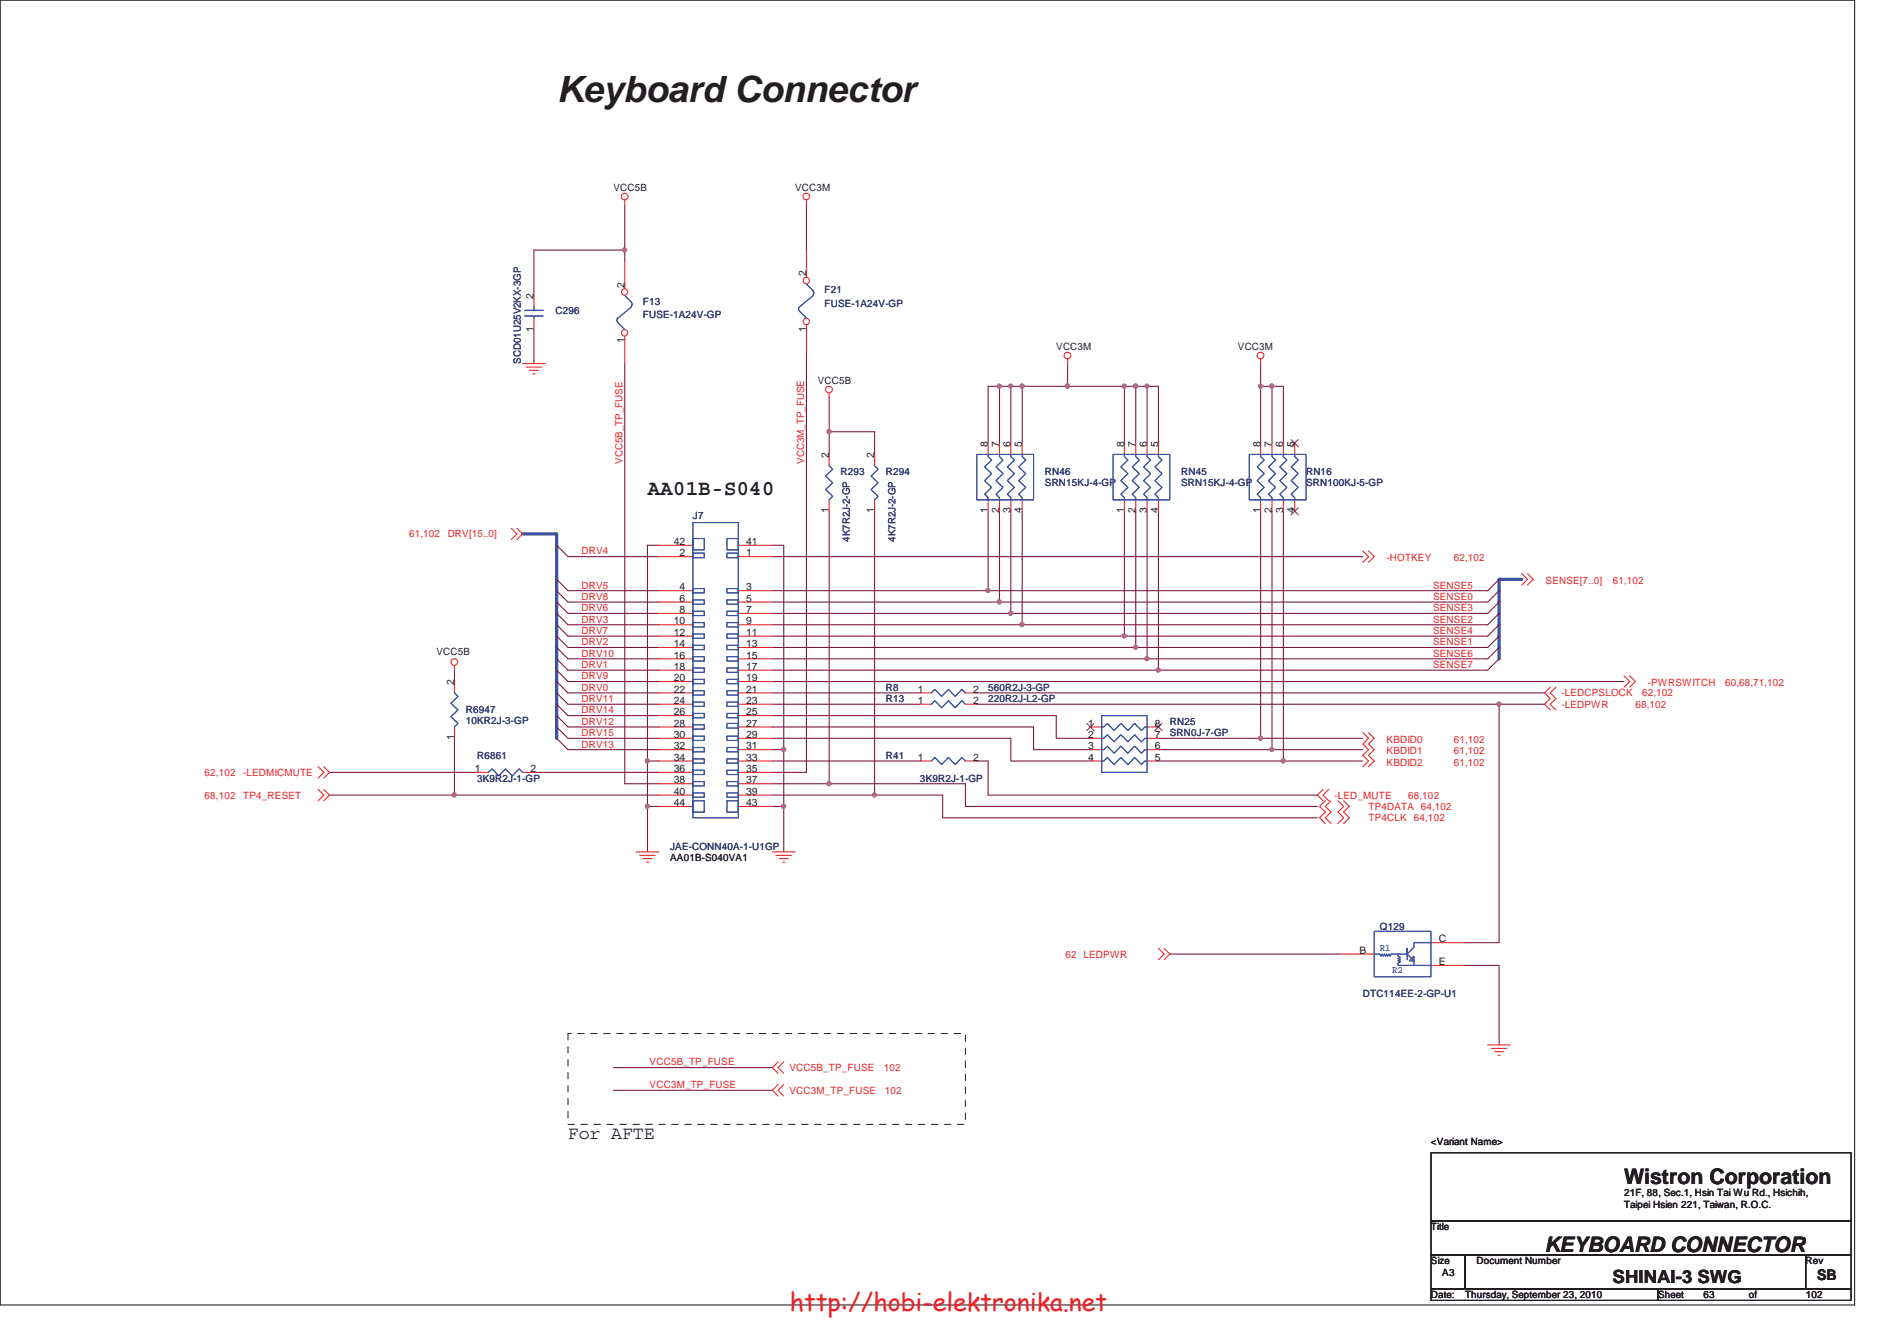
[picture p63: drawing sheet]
<svg xmlns="http://www.w3.org/2000/svg" width="297mm" height="210mm" viewBox="0 0 297 210" stroke-linecap="round" stroke-linejoin="round" font-family="sans-serif">
<defs><g id="words">
<text font-size="5.7" fill="#231f20" x="87.2" y="15.9">Keyboard Connector</text>
<text font-size="3.9" fill="#ed2024" x="123.7" y="205.2">http://hobi-elektronika.net</text>
<g font-size="3.3" fill="#231f20">
<text x="101.4" y="77.5">AA01B-S040</text>
<text x="254.3" y="185.4">Wistron Corporation</text>
<text x="241.8" y="196">KEYBOARD CONNECTOR</text>
</g>
<g font-size="2.8" fill="#231f20">
<text x="88.9" y="178.3">For AFTE</text>
<text x="252.5" y="200.9">SHINAI-3 SWG</text>
</g>
<text font-size="2.3" fill="#231f20" x="284.5" y="200.4">SB</text>
<g font-size="1.6" fill="#231f20">
<text x="96.1" y="29.9">VCC5B</text>
<text x="124.5" y="29.9">VCC3M</text>
<text x="83.6" y="46.8" transform="rotate(-90 83.6 46.8)">2</text>
<text x="97.8" y="45" transform="rotate(-90 97.8 45)">2</text>
<text x="126.2" y="43.3" transform="rotate(-90 126.2 43.3)">2</text>
<text x="83.6" y="51.9" transform="rotate(-90 83.6 51.9)">1</text>
<text x="97.8" y="53.7" transform="rotate(-90 97.8 53.7)">1</text>
<text x="126.2" y="51.9" transform="rotate(-90 126.2 51.9)">1</text>
<text x="165.4" y="54.8">VCC3M</text>
<text x="193.8" y="54.8">VCC3M</text>
<text x="128.1" y="60.2">VCC5B</text>
<text x="129.8" y="71.7" transform="rotate(-90 129.8 71.7)">2</text>
<text x="136.9" y="71.7" transform="rotate(-90 136.9 71.7)">2</text>
<text x="154.7" y="69.9" transform="rotate(-90 154.7 69.9)">8</text>
<text x="156.5" y="69.9" transform="rotate(-90 156.5 69.9)">7</text>
<text x="158.2" y="69.9" transform="rotate(-90 158.2 69.9)">6</text>
<text x="160" y="69.9" transform="rotate(-90 160 69.9)">5</text>
<text x="176" y="69.9" transform="rotate(-90 176 69.9)">8</text>
<text x="177.8" y="69.9" transform="rotate(-90 177.8 69.9)">7</text>
<text x="179.6" y="69.9" transform="rotate(-90 179.6 69.9)">6</text>
<text x="181.4" y="69.9" transform="rotate(-90 181.4 69.9)">5</text>
<text x="197.4" y="69.9" transform="rotate(-90 197.4 69.9)">8</text>
<text x="199.1" y="69.9" transform="rotate(-90 199.1 69.9)">7</text>
<text x="200.9" y="69.9" transform="rotate(-90 200.9 69.9)">6</text>
<text x="202.7" y="69.9" transform="rotate(-90 202.7 69.9)">5</text>
<text x="129.8" y="80.4" transform="rotate(-90 129.8 80.4)">1</text>
<text x="136.9" y="80.4" transform="rotate(-90 136.9 80.4)">1</text>
<text x="154.7" y="80.4" transform="rotate(-90 154.7 80.4)">1</text>
<text x="156.5" y="80.4" transform="rotate(-90 156.5 80.4)">2</text>
<text x="158.2" y="80.4" transform="rotate(-90 158.2 80.4)">3</text>
<text x="160" y="80.4" transform="rotate(-90 160 80.4)">4</text>
<text x="176" y="80.4" transform="rotate(-90 176 80.4)">1</text>
<text x="177.8" y="80.4" transform="rotate(-90 177.8 80.4)">2</text>
<text x="179.6" y="80.4" transform="rotate(-90 179.6 80.4)">3</text>
<text x="181.4" y="80.4" transform="rotate(-90 181.4 80.4)">4</text>
<text x="197.4" y="80.4" transform="rotate(-90 197.4 80.4)">1</text>
<text x="199.1" y="80.4" transform="rotate(-90 199.1 80.4)">2</text>
<text x="200.9" y="80.4" transform="rotate(-90 200.9 80.4)">3</text>
<text x="202.7" y="80.4" transform="rotate(-90 202.7 80.4)">4</text>
<text x="105.5" y="85.3">42</text>
<text x="106.4" y="87.1">2</text>
<text x="116.8" y="87.1">1</text>
<text x="116.8" y="85.3">41</text>
<text x="106.4" y="92.5">4</text>
<text x="106.4" y="94.2">6</text>
<text x="116.8" y="92.5">3</text>
<text x="116.8" y="94.2">5</text>
<text x="105.5" y="97.8">10</text>
<text x="105.5" y="99.6">12</text>
<text x="105.5" y="101.3">14</text>
<text x="106.4" y="96">8</text>
<text x="116.8" y="96">7</text>
<text x="116.8" y="97.8">9</text>
<text x="116.8" y="99.6">11</text>
<text x="116.8" y="101.3">13</text>
<text x="68.3" y="102.5">VCC5B</text>
<text x="71.1" y="107.3" transform="rotate(-90 71.1 107.3)">2</text>
<text x="105.5" y="103.1">16</text>
<text x="105.5" y="104.9">18</text>
<text x="105.5" y="106.7">20</text>
<text x="116.8" y="103.1">15</text>
<text x="116.8" y="104.9">17</text>
<text x="116.8" y="106.7">19</text>
<text x="105.5" y="108.5">22</text>
<text x="105.5" y="110.2">24</text>
<text x="105.5" y="112">26</text>
<text x="105.5" y="113.8">28</text>
<text x="116.8" y="108.5">21</text>
<text x="116.8" y="110.2">23</text>
<text x="116.8" y="112">25</text>
<text x="116.8" y="113.8">27</text>
<text x="143.7" y="108.5">1</text>
<text x="143.7" y="110.2">1</text>
<text x="152.4" y="108.5">2</text>
<text x="152.4" y="110.2">2</text>
<text x="170.4" y="113.8">1</text>
<text x="180.8" y="113.8">8</text>
<text x="71.1" y="115.9" transform="rotate(-90 71.1 115.9)">1</text>
<text x="105.5" y="115.6">30</text>
<text x="105.5" y="117.3">32</text>
<text x="105.5" y="119.1">34</text>
<text x="116.8" y="115.6">29</text>
<text x="116.8" y="117.3">31</text>
<text x="116.8" y="119.1">33</text>
<text x="143.7" y="119.1">1</text>
<text x="152.4" y="119.1">2</text>
<text x="170.4" y="115.6">2</text>
<text x="170.4" y="117.3">3</text>
<text x="170.4" y="119.1">4</text>
<text x="180.8" y="119.1">5</text>
<text x="180.8" y="117.3">6</text>
<text x="180.8" y="115.6">7</text>
<text x="74.4" y="120.9">1</text>
<text x="83.1" y="120.9">2</text>
<text x="105.5" y="120.9">36</text>
<text x="105.5" y="122.7">38</text>
<text x="105.5" y="124.5">40</text>
<text x="116.8" y="120.9">35</text>
<text x="116.8" y="122.7">37</text>
<text x="116.8" y="124.5">39</text>
<text x="105.5" y="126.2">44</text>
<text x="116.8" y="126.2">43</text>
<text x="104.9" y="134.8">AA01B-S040VA1</text>
<text x="212.9" y="149.3">B</text>
<text x="225.3" y="147.6">C</text>
<text x="225.3" y="151.1">E</text>
<text x="224.1" y="179.3">&lt;Variant Name&gt;</text>
<text x="254.3" y="187.3">21F, 88, Sec.1, Hsin Tai Wu Rd., Hsichih,</text>
<text x="254.3" y="189.1">Taipei Hsien 221, Taiwan, R.O.C.</text>
<text x="224.1" y="192.6">Title</text>
<text x="224.1" y="197.9">Size</text>
<text x="231.2" y="197.9">Document Number</text>
<text x="282.7" y="197.9">Rev</text>
<text x="224.1" y="203.3">Date:</text>
<text x="225.8" y="199.7">A3</text>
<text x="229.4" y="203.3">Thursday, September 23, 2010</text>
<text x="259.6" y="203.3">Sheet</text>
<text x="266.7" y="203.3">63</text>
<text x="273.9" y="203.3">of</text>
<text x="282.7" y="203.3">102</text>
</g>
<g font-size="1.6" fill="#2d2d72">
<text x="100.7" y="47.7">F13</text>
<text x="129.1" y="45.9">F21</text>
<text x="87" y="49.1">C296</text>
<text x="100.7" y="49.8">FUSE-1A24V-GP</text>
<text x="129.1" y="48">FUSE-1A24V-GP</text>
<text x="81.5" y="56.9" transform="rotate(-90 81.5 56.9)">SCD01U25V2KX-3GP</text>
<text x="131.6" y="74.4">R293</text>
<text x="138.7" y="74.4">R294</text>
<text x="163.6" y="74.4">RN46</text>
<text x="163.6" y="76.2">SRN15KJ-4-GP</text>
<text x="185" y="74.4">RN45</text>
<text x="185" y="76.2">SRN15KJ-4-GP</text>
<text x="204.5" y="74.4">RN16</text>
<text x="204.5" y="76.2">SRN100KJ-5-GP</text>
<text x="108.5" y="81.3">J7</text>
<text x="133.1" y="84.8" transform="rotate(-90 133.1 84.8)">4K7R2J-2-GP</text>
<text x="140.2" y="84.8" transform="rotate(-90 140.2 84.8)">4K7R2J-2-GP</text>
<text x="72.9" y="111.7">R6947</text>
<text x="72.9" y="113.3">10KR2J-3-GP</text>
<text x="138.7" y="108.2">R8</text>
<text x="138.7" y="109.9">R13</text>
<text x="154.7" y="108.2">560R2J-3-GP</text>
<text x="154.7" y="109.9">220R2J-L2-GP</text>
<text x="183.2" y="113.5">RN25</text>
<text x="74.7" y="118.8">R6861</text>
<text x="138.7" y="118.8">R41</text>
<text x="183.2" y="115.3">SRN0J-7-GP</text>
<text x="74.7" y="122.4">3K9R2J-1-GP</text>
<text x="144.1" y="122.4">3K9R2J-1-GP</text>
<text x="104.9" y="133.1">JAE-CONN40A-1-U1GP</text>
<text x="216.1" y="145.7">Q129</text>
<text x="213.4" y="156.2">DTC114EE-2-GP-U1</text>
</g>
<g font-size="1.6" fill="#ec2426">
<text x="97.5" y="72.6" transform="rotate(-90 97.5 72.6)">VCC5B_TP_FUSE</text>
<text x="125.9" y="72.6" transform="rotate(-90 125.9 72.6)">VCC3M_TP_FUSE</text>
<text x="64" y="84.2">61,102</text>
<text x="70.1" y="84.2">DRV[15..0]</text>
<text x="91.1" y="86.8">DRV4</text>
<text x="217.1" y="87.9">-HOTKEY</text>
<text x="227.6" y="87.9">62,102</text>
<text x="91.1" y="95.7">DRV6</text>
<text x="91.1" y="92.2">DRV5</text>
<text x="91.1" y="93.9">DRV8</text>
<text x="224.4" y="93.9">SENSE0</text>
<text x="224.4" y="92.2">SENSE5</text>
<text x="224.4" y="95.7">SENSE3</text>
<text x="242" y="91.4">SENSE[7..0]</text>
<text x="252.5" y="91.4">61,102</text>
<text x="91.1" y="97.5">DRV3</text>
<text x="91.1" y="101">DRV2</text>
<text x="91.1" y="99.3">DRV7</text>
<text x="224.4" y="99.3">SENSE4</text>
<text x="224.4" y="101">SENSE1</text>
<text x="224.4" y="97.5">SENSE2</text>
<text x="91.1" y="104.6">DRV1</text>
<text x="91.1" y="102.8">DRV10</text>
<text x="91.1" y="106.4">DRV9</text>
<text x="224.4" y="102.8">SENSE6</text>
<text x="224.4" y="104.6">SENSE7</text>
<text x="258" y="107.4">-PWRSWITCH</text>
<text x="270.1" y="107.4">60,68,71,102</text>
<text x="91.1" y="108.2">DRV0</text>
<text x="91.1" y="113.5">DRV12</text>
<text x="91.1" y="109.9">DRV11</text>
<text x="91.1" y="111.7">DRV14</text>
<text x="244.5" y="109">-LEDCPSLOCK</text>
<text x="244.5" y="110.8">-LEDPWR</text>
<text x="256.1" y="110.8">68,102</text>
<text x="257.1" y="109">62,102</text>
<text x="91.1" y="115.3">DRV15</text>
<text x="91.1" y="117">DRV13</text>
<text x="217.1" y="116.3">KBDID0</text>
<text x="217.1" y="118.1">KBDID1</text>
<text x="217.1" y="119.9">KBDID2</text>
<text x="227.6" y="116.3">61,102</text>
<text x="227.6" y="118.1">61,102</text>
<text x="227.6" y="119.9">61,102</text>
<text x="32" y="125">68,102</text>
<text x="32" y="121.5">62,102</text>
<text x="38.1" y="125">TP4_RESET</text>
<text x="38.1" y="121.5">-LEDMICMUTE</text>
<text x="209" y="125">-LED_MUTE</text>
<text x="220.5" y="125">68,102</text>
<text x="214.3" y="128.6">TP4CLK</text>
<text x="214.3" y="126.8">TP4DATA 64,102</text>
<text x="221.4" y="128.6">64,102</text>
<text x="166.8" y="149.9">62 LEDPWR</text>
<text x="101.7" y="166.8">VCC5B_TP_FUSE</text>
<text x="123.6" y="167.7">VCC5B_TP_FUSE</text>
<text x="138.4" y="167.7">102</text>
<text x="101.7" y="170.4">VCC3M_TP_FUSE</text>
<text x="123.6" y="171.3">VCC3M_TP_FUSE</text>
<text x="138.6" y="171.3">102</text>
</g>
<g font-size="1.6" fill="#3a53a4">
<text x="216.1" y="148.8">R1</text>
<text x="218" y="152.4">R2</text>
</g>
</g></defs>
<path d="M0 0h290.4v204.3h-290.4z" fill="none" stroke="#231f20" stroke-width=".17"/>
<path d="M126.3 32v7.2M129.8 62.3v5.3M120.9 110.3h23.2M120.9 106.7h133.4M152.9 108.5h88.9M197.4 115.6h16M199.2 117.4h14.2M234.7 110.3h7.1M120.9 120.9h5.4" fill="none" stroke="#7f1542" stroke-width=".17"/>
<circle cx="234.7" cy="110.2" r=".32" fill="#b8529f"/>
<circle cx="234.7" cy="110.2" r=".32" fill="none" stroke="#b8529f" stroke-width=".17"/>
<path d="M160.1 60.5h7.1" fill="none" stroke="#7f1542" stroke-width=".17"/>
<circle cx="160" cy="60.5" r=".32" fill="#b8529f"/>
<circle cx="160" cy="60.5" r=".32" fill="none" stroke="#b8529f" stroke-width=".17"/>
<path d="M154.7 60.5h1.8M158.3 60.5h1.8" fill="none" stroke="#7f1542" stroke-width=".17"/>
<circle cx="160" cy="60.5" r=".32" fill="#b8529f"/>
<circle cx="160" cy="60.5" r=".32" fill="none" stroke="#b8529f" stroke-width=".17"/>
<path d="M122.7 117.4v8.9" fill="none" stroke="#7f1542" stroke-width=".17"/>
<circle cx="122.7" cy="117.4" r=".32" fill="#b8529f"/>
<circle cx="122.7" cy="117.4" r=".32" fill="none" stroke="#b8529f" stroke-width=".17"/>
<path d="M97.8 32v7.2M177.8 60.5h1.8M101.4 85.4v33.8" fill="none" stroke="#7f1542" stroke-width=".17"/>
<circle cx="177.8" cy="60.5" r=".32" fill="#b8529f"/>
<circle cx="177.8" cy="60.5" r=".32" fill="none" stroke="#b8529f" stroke-width=".17"/>
<path d="M201 119.2h12.4" fill="none" stroke="#7f1542" stroke-width=".17"/>
<circle cx="200.9" cy="119.1" r=".32" fill="#b8529f"/>
<circle cx="200.9" cy="119.1" r=".32" fill="none" stroke="#b8529f" stroke-width=".17"/>
<path d="M129.8 67.6v3.6" fill="none" stroke="#7f1542" stroke-width=".17"/>
<circle cx="129.8" cy="67.6" r=".32" fill="#b8529f"/>
<circle cx="129.8" cy="67.6" r=".32" fill="none" stroke="#b8529f" stroke-width=".17"/>
<path d="M176.1 99.6h56.9" fill="none" stroke="#7f1542" stroke-width=".17"/>
<circle cx="176" cy="99.6" r=".32" fill="#b8529f"/>
<circle cx="176" cy="99.6" r=".32" fill="none" stroke="#b8529f" stroke-width=".17"/>
<path d="M129.8 67.6h7.1v3.6M120.9 85.4h1.8M201 80v39.2M101.4 126.3v7.1" fill="none" stroke="#7f1542" stroke-width=".17"/>
<circle cx="101.4" cy="126.3" r=".32" fill="#b8529f"/>
<circle cx="101.4" cy="126.3" r=".32" fill="none" stroke="#b8529f" stroke-width=".17"/>
<path d="M103.2 119.2h-1.8v7.1" fill="none" stroke="#7f1542" stroke-width=".17"/>
<circle cx="101.4" cy="119.1" r=".32" fill="#b8529f"/>
<circle cx="101.4" cy="119.1" r=".32" fill="none" stroke="#b8529f" stroke-width=".17"/>
<path d="M97.8 39.2h-14.2v7.1M88.9 87.2h14.3M88.9 96.1h14.3M88.9 92.5h14.3M88.9 99.6h14.3M88.9 97.8h14.3M101.4 85.4h1.8M120.9 87.2h92.5M88.9 104.9h14.3M88.9 108.5h14.3M88.9 101.4h14.3M181.4 119.2h19.6" fill="none" stroke="#7f1542" stroke-width=".17"/>
<circle cx="97.8" cy="39.1" r=".32" fill="#b8529f"/>
<circle cx="97.8" cy="39.1" r=".32" fill="none" stroke="#b8529f" stroke-width=".17"/>
<g fill="none" stroke="#7f1542" stroke-width=".17">
<path d="M88.9 94.3h14.3M122.7 85.4v32h-1.8M88.9 103.2h14.3M88.9 106.7h14.3M88.9 113.8h14.3M88.9 110.3h14.3M88.9 112.1h14.3M88.9 115.6h14.3M88.9 117.4h14.3M120.9 113.8h40.9M120.9 112.1h44.5M120.9 115.6h37.4"/>
<path d="M122.7 126.3v7.1M147.6 128.1h58.7M151.2 126.3h55.1"/>
</g>
<path d="M81.8 83.6h5.4M234.7 90.7h3.6" fill="none" stroke="#3a53a4" stroke-width=".51"/>
<circle cx="122.7" cy="126.3" r=".32" fill="#b8529f"/>
<circle cx="122.7" cy="126.3" r=".32" fill="none" stroke="#b8529f" stroke-width=".17"/>
<path d="M167.2 56.9v3.6M154.7 60.5v8.9M101.4 126.3h1.8M120.9 126.3h1.8" fill="none" stroke="#7f1542" stroke-width=".17"/>
<circle cx="167.1" cy="60.5" r=".32" fill="#b8529f"/>
<circle cx="167.1" cy="60.5" r=".32" fill="none" stroke="#b8529f" stroke-width=".17"/>
<path d="M156.5 60.5v8.9M160.1 60.5v8.9" fill="none" stroke="#7f1542" stroke-width=".17"/>
<circle cx="156.5" cy="60.5" r=".32" fill="#b8529f"/>
<circle cx="156.5" cy="60.5" r=".32" fill="none" stroke="#b8529f" stroke-width=".17"/>
<path d="M158.3 60.5v8.9M167.2 60.5h8.9v8.9" fill="none" stroke="#7f1542" stroke-width=".17"/>
<circle cx="167.1" cy="60.5" r=".32" fill="#b8529f"/>
<circle cx="167.1" cy="60.5" r=".32" fill="none" stroke="#b8529f" stroke-width=".17"/>
<path d="M176.1 60.5h1.7" fill="none" stroke="#7f1542" stroke-width=".17"/>
<circle cx="177.8" cy="60.5" r=".32" fill="#b8529f"/>
<circle cx="177.8" cy="60.5" r=".32" fill="none" stroke="#b8529f" stroke-width=".17"/>
<circle cx="176" cy="60.5" r=".32" fill="#b8529f"/>
<circle cx="176" cy="60.5" r=".32" fill="none" stroke="#b8529f" stroke-width=".17"/>
<path d="M179.6 69.4v-8.9h1.8v8.9" fill="none" stroke="#7f1542" stroke-width=".17"/>
<circle cx="179.6" cy="60.5" r=".32" fill="#b8529f"/>
<circle cx="179.6" cy="60.5" r=".32" fill="none" stroke="#b8529f" stroke-width=".17"/>
<path d="M199.2 60.5h1.8v8.9" fill="none" stroke="#7f1542" stroke-width=".17"/>
<circle cx="199.2" cy="60.5" r=".32" fill="#b8529f"/>
<circle cx="199.2" cy="60.5" r=".32" fill="none" stroke="#b8529f" stroke-width=".17"/>
<path d="M83.6 51.6v5.3M197.4 56.9v12.5M177.8 60.5v8.9M71.2 124.5h32M97.8 122.7h5.4" fill="none" stroke="#7f1542" stroke-width=".17"/>
<circle cx="71.1" cy="124.5" r=".32" fill="#b8529f"/>
<circle cx="71.1" cy="124.5" r=".32" fill="none" stroke="#b8529f" stroke-width=".17"/>
<path d="M97.8 39.2v1.7M197.4 60.5h1.8v8.9M71.2 104.9v1.8M71.2 115.6v8.9h-19.6" fill="none" stroke="#7f1542" stroke-width=".17"/>
<circle cx="199.2" cy="60.5" r=".32" fill="#b8529f"/>
<circle cx="199.2" cy="60.5" r=".32" fill="none" stroke="#b8529f" stroke-width=".17"/>
<circle cx="197.4" cy="60.5" r=".32" fill="#b8529f"/>
<circle cx="197.4" cy="60.5" r=".32" fill="none" stroke="#b8529f" stroke-width=".17"/>
<path d="M156.5 94.3h76.5" fill="none" stroke="#7f1542" stroke-width=".17"/>
<circle cx="156.5" cy="94.2" r=".32" fill="#b8529f"/>
<circle cx="156.5" cy="94.2" r=".32" fill="none" stroke="#b8529f" stroke-width=".17"/>
<path d="M154.7 92.5h78.3" fill="none" stroke="#7f1542" stroke-width=".17"/>
<circle cx="154.7" cy="92.5" r=".32" fill="#b8529f"/>
<circle cx="154.7" cy="92.5" r=".32" fill="none" stroke="#b8529f" stroke-width=".17"/>
<path d="M179.6 103.2h53.4" fill="none" stroke="#7f1542" stroke-width=".17"/>
<circle cx="179.6" cy="103.1" r=".32" fill="#b8529f"/>
<circle cx="179.6" cy="103.1" r=".32" fill="none" stroke="#b8529f" stroke-width=".17"/>
<path d="M177.8 101.4h55.2" fill="none" stroke="#7f1542" stroke-width=".17"/>
<circle cx="177.8" cy="101.4" r=".32" fill="#b8529f"/>
<circle cx="177.8" cy="101.4" r=".32" fill="none" stroke="#b8529f" stroke-width=".17"/>
<path d="M181.4 104.9h51.6" fill="none" stroke="#7f1542" stroke-width=".17"/>
<circle cx="181.4" cy="104.9" r=".32" fill="#b8529f"/>
<circle cx="181.4" cy="104.9" r=".32" fill="none" stroke="#b8529f" stroke-width=".17"/>
<path d="M160.1 97.8h72.9" fill="none" stroke="#7f1542" stroke-width=".17"/>
<circle cx="160" cy="97.8" r=".32" fill="#b8529f"/>
<circle cx="160" cy="97.8" r=".32" fill="none" stroke="#b8529f" stroke-width=".17"/>
<path d="M158.3 96.1h74.7" fill="none" stroke="#7f1542" stroke-width=".17"/>
<circle cx="158.3" cy="96" r=".32" fill="#b8529f"/>
<circle cx="158.3" cy="96" r=".32" fill="none" stroke="#b8529f" stroke-width=".17"/>
<path d="M97.8 56.9v65.8M126.3 55.2v65.7M129.8 80v42.7M120.9 108.5h23.2M120.9 119.2h23.2" fill="none" stroke="#7f1542" stroke-width=".17"/>
<path d="M87.2 110.3v1.8M234.7 101.4v1.8" fill="none" stroke="#3a53a4" stroke-width=".51"/>
<circle cx="129.8" cy="122.7" r=".32" fill="#b8529f"/>
<circle cx="129.8" cy="122.7" r=".32" fill="none" stroke="#b8529f" stroke-width=".17"/>
<path d="M136.9 80v44.5M120.9 122.7h8.9" fill="none" stroke="#7f1542" stroke-width=".17"/>
<circle cx="136.9" cy="124.5" r=".32" fill="#b8529f"/>
<circle cx="136.9" cy="124.5" r=".32" fill="none" stroke="#b8529f" stroke-width=".17"/>
<path d="M199.2 80v37.4M120.9 124.5h16" fill="none" stroke="#7f1542" stroke-width=".17"/>
<circle cx="199.2" cy="117.4" r=".32" fill="#b8529f"/>
<circle cx="199.2" cy="117.4" r=".32" fill="none" stroke="#b8529f" stroke-width=".17"/>
<path d="M197.4 80v35.6" fill="none" stroke="#7f1542" stroke-width=".17"/>
<circle cx="197.4" cy="115.6" r=".32" fill="#b8529f"/>
<circle cx="197.4" cy="115.6" r=".32" fill="none" stroke="#b8529f" stroke-width=".17"/>
<path d="M156.5 60.5h1.8M154.7 80v12.5h-33.8M156.5 80v14.3h-35.6M158.3 80v16.1h-37.4M160.1 80v17.8h-39.2M176.1 80v19.6h-55.2M177.8 80v21.4h-56.9M179.6 80v23.2h-58.7M181.4 80v24.9h-60.5M181.4 115.6h16" fill="none" stroke="#7f1542" stroke-width=".17"/>
<circle cx="158.3" cy="60.5" r=".32" fill="#b8529f"/>
<circle cx="158.3" cy="60.5" r=".32" fill="none" stroke="#b8529f" stroke-width=".17"/>
<g fill="none" stroke="#7f1542" stroke-width=".17">
<path d="M87.2 94.3l1.7 1.8M87.2 99.6l1.7 1.8M87.2 92.5l1.7 1.8M87.2 96.1l1.7 1.7M87.2 90.7l1.7 1.8M87.2 97.8l1.7 1.8M87.2 85.4l1.7 1.8M234.7 99.6l-1.7 1.8M234.7 97.8l-1.7 1.8M234.7 96.1l-1.7 1.7M234.7 94.3l-1.7 1.8M234.7 92.5l-1.7 1.8"/>
<path d="M234.7 90.7l-1.7 1.8M87.2 104.9l1.7 1.8M87.2 112.1l1.7 1.7M87.2 113.8l1.7 1.8M87.2 101.4l1.7 1.8M87.2 106.7l1.7 1.8M87.2 103.2l1.7 1.7M87.2 108.5l1.7 1.8M87.2 115.6l1.7 1.8M87.2 110.3l1.7 1.8M152.9 119.2h1.8v5.3h51.6M152.9 110.3h81.8v37.3h-5.3"/>
<path d="M158.3 115.6v3.6h12.4M161.8 113.8v3.6h8.9M165.4 112.1v3.5h5.3M181.4 117.4h17.8M234.7 103.2l-1.7 1.7M234.7 101.4l-1.7 1.8M51.6 120.9h23.1M83.6 120.9h19.6M129.8 122.7h21.4v3.6M136.9 124.5h10.7v3.6M183.2 149.4h26.6M229.4 151.2h5.3v12.4"/>
<path d="M96.1 167.2h24.8M96.1 170.7h24.8"/>
</g>
<path d="M87.2 83.6v26.7M234.7 90.7v10.7M87.2 112.1v3.5" fill="none" stroke="#3a53a4" stroke-width=".51"/>
<g fill="none" stroke="#ec2426" stroke-width=".17">
<path d="M97.8 31.3v.7M126.3 31.3v.7M81.8 56.9h3.6M82.4 57.5h2.4M82.9 58h1.4M83.4 58.5h.4M167.2 56.2v.7M197.4 56.2v.7M129.8 61.5v.8M129.8 71.2v1.7M129.8 78.3v1.7M136.9 71.2v1.7"/>
<path d="M136.9 78.3v1.7M154.7 69.4v1.8M154.7 78.3v1.7M156.5 69.4v1.8M156.5 78.3v1.7M158.3 69.4v1.8M158.3 78.3v1.7M160.1 69.4v1.8M160.1 78.3v1.7M80 82.7l.9 .9-.9 .9M80.9 82.7l.9 .9-.9 .9M103.2 87.2h5.3"/>
<path d="M103.2 92.5h5.3M103.2 94.3h5.3M103.2 96.1h5.3M103.2 97.8h5.3M103.2 99.6h5.3M103.2 85.4h5.3M115.6 87.2h5.3M115.6 92.5h5.3M115.6 94.3h5.3M115.6 96.1h5.3M115.6 97.8h5.3M115.6 99.6h5.3"/>
<path d="M115.6 85.4h5.3M213.4 86.3l.9 .9-.9 .8M214.3 86.3l.9 .9-.9 .8M238.3 89.8l.9 .9-.9 .9M239.2 89.8l.9 .9-.9 .9M71.2 104.2v.7M103.2 108.5h5.3M103.2 101.4h5.3M103.2 103.2h5.3M103.2 104.9h5.3M103.2 106.7h5.3M103.2 110.3h5.3"/>
<path d="M103.2 112.1h5.3M103.2 113.8h5.3M103.2 115.6h5.3M103.2 117.4h5.3M103.2 119.2h5.3M115.6 108.5h5.3M115.6 101.4h5.3M115.6 103.2h5.3M115.6 104.9h5.3M115.6 106.7h5.3M115.6 110.3h5.3M115.6 112.1h5.3"/>
<path d="M115.6 113.8h5.3M115.6 115.6h5.3M115.6 117.4h5.3M115.6 119.2h5.3M144.1 108.5h1.7M151.2 108.5h1.7M170.7 113.8h1.8M170.7 115.6h1.8M170.7 117.4h1.8M170.7 119.2h1.8M179.6 113.8h1.8M179.6 115.6h1.8"/>
<path d="M179.6 117.4h1.8M179.6 119.2h1.8M213.4 114.7l.9 .9-.9 .9 .9 .9-.9 .9 .9 .9-.9 .9M214.3 114.7l.9 .9-.9 .9 .9 .9-.9 .9 .9 .9-.9 .9M242.7 107.6l-.9 .9 .9 .9-.9 .9 .9 .9M243.6 107.6l-.9 .9 .9 .9-.9 .9 .9 .9M254.3 105.8l.9 .9-.9 .9M255.2 105.8l.9 .9-.9 .9M49.8 123.6l.9 .9-.9 .9M49.8 120.1l.9 .8-.9 .9M50.7 123.6l.9 .9-.9 .9M50.7 120.1l.9 .8-.9 .9"/>
<path d="M99.6 133.4h3.6M100.2 133.9h2.4M100.7 134.4h1.4M101.2 135h.4M103.2 120.9h5.3M103.2 122.7h5.3M103.2 124.5h5.3M103.2 126.3h5.3M115.6 120.9h5.3M115.6 122.7h5.3M115.6 124.5h5.3M115.6 126.3h5.3"/>
<path d="M120.9 133.4h3.6M121.5 133.9h2.4M122 134.4h1.4M122.6 135h.3M207.2 123.6l-.9 .9 .9 .9M207.5 125.4l-.9 .9 .9 .9-.9 .9 .9 .8M208.1 123.6l-.9 .9 .9 .9M208.4 125.4l-.9 .9 .9 .9-.9 .9 .9 .8M209.5 125.4l.9 .9-.9 .9 .9 .9-.9 .8M210.4 125.4l.9 .9-.9 .9 .9 .9-.9 .8M181.4 148.5l.9 .9-.9 .9M182.3 148.5l.9 .9-.9 .9"/>
<path d="M209.8 149.4h5.4M224.1 151.2h5.3M224.1 147.6h5.3M121.8 166.3l-.9 .9 .9 .9M121.8 169.8l-.9 .9 .9 .9M122.7 166.3l-.9 .9 .9 .9M122.7 169.8l-.9 .9 .9 .9M233 163.6h3.5M233.5 164.2h2.5M234 164.7h1.5M234.6 165.2h.3"/>
<circle cx="97.8" cy="30.8" r=".52"/>
<circle cx="126.3" cy="30.8" r=".52"/>
<circle cx="167.2" cy="55.7" r=".52"/>
<circle cx="197.4" cy="55.7" r=".52"/>
<circle cx="129.8" cy="61" r=".52"/>
<circle cx="71.1" cy="103.7" r=".52"/>
</g>
<path d="M224.1 180.5h65.8v10.7h-65.8zM224.1 191.2h65.8v5.3h-65.8zM224.1 196.5h5.3v5.3h-5.3zM229.4 196.5h53.3v5.3h-53.3zM282.7 196.5h7.2v5.3h-7.2zM224.1 201.8h35.5v1.8h-35.5zM259.6 201.8h30.3v1.8h-30.3z" fill="none" stroke="#231f20" stroke-width=".17"/>
<path d="M88.9 161.8h62.3v14.3h-62.3z" fill="none" stroke="#231f20" stroke-width=".16" stroke-dasharray="1 1 1 1 1 1 1 1"/>
<g fill="none" stroke="#3a53a4" stroke-width=".17">
<path d="M129.8 72.9l.6 .6-1.1 1 1.1 1.1-1.1 1.1 1.1 1-.6 .6M136.9 72.9l.6 .6-1.1 1 1.1 1.1-1.1 1.1 1.1 1-.6 .6M152.9 71.2h8.9v7.1h-8.9zM154.7 71.2v.3l.6 .5-1.1 1.1 1.1 1.1-1.1 1.1 1.1 1-1.1 1.1 .5 .5v.4M156.5 71.2v.3l.6 .5-1.1 1.1 1.1 1.1-1.1 1.1 1.1 1-1.1 1.1 .5 .5v.4M158.3 71.2v.3l.5 .5-1.1 1.1 1.1 1.1-1.1 1.1 1.1 1-1.1 1.1 .6 .5v.4M160.1 71.2v.3l.5 .5-1.1 1.1 1.1 1.1-1.1 1.1 1.1 1-1.1 1.1 .6 .5v.4M108.5 84.3h1.8v1.8h-1.8zM108.5 92.2h1.8v.6h-1.8zM108.5 93.9h1.8v.7h-1.8zM108.5 95.7h1.8v.7h-1.8zM108.5 97.5h1.8v.7h-1.8z"/>
<path d="M108.5 99.3h1.8v.6h-1.8zM108.5 81.8h7.1v46.3h-7.1zM108.5 86.6h1.8v.7h-1.8zM113.8 92.2h1.8v.6h-1.8zM113.8 93.9h1.8v.7h-1.8zM113.8 95.7h1.8v.7h-1.8zM113.8 97.5h1.8v.7h-1.8zM113.8 99.3h1.8v.6h-1.8zM113.8 84.3h1.8v1.8h-1.8zM113.8 86.6h1.8v.7h-1.8zM108.5 101h1.8v.7h-1.8zM108.5 102.8h1.8v.7h-1.8z"/>
<path d="M108.5 104.6h1.8v.7h-1.8zM108.5 106.4h1.8v.7h-1.8zM108.5 108.2h1.8v.6h-1.8zM108.5 109.9h1.8v.7h-1.8zM108.5 111.7h1.8v.7h-1.8zM108.5 113.5h1.8v.7h-1.8zM108.5 115.3h1.8v.6h-1.8zM108.5 117h1.8v.7h-1.8zM108.5 118.8h1.8v.7h-1.8zM113.8 101h1.8v.7h-1.8zM113.8 102.8h1.8v.7h-1.8zM113.8 104.6h1.8v.7h-1.8z"/>
<path d="M113.8 106.4h1.8v.7h-1.8zM113.8 108.2h1.8v.6h-1.8zM113.8 109.9h1.8v.7h-1.8zM113.8 111.7h1.8v.7h-1.8zM113.8 113.3h1.8v.7h-1.8zM113.8 115.3h1.8v.6h-1.8zM113.8 117h1.8v.7h-1.8zM113.8 118.8h1.8v.7h-1.8zM145.8 108.5l.6-.6 1 1.1 1.1-1.1 1.1 1.1 1-1.1 .6 .6M172.5 112.1h7.1v8.8h-7.1zM172.5 113.8h.3l.6-.5 1.1 1.1 1-1.1 1.1 1.1 1.1-1.1 1 1.1 .6-.6h.3M172.5 117.4h.3l.6-.6 1.1 1.1 1-1.1 1.1 1.1 1.1-1.1 1 1.1 .6-.5h.3"/>
<path d="M172.5 115.6h.3l.6-.5 1.1 1.1 1-1.1 1.1 1.1 1.1-1.1 1 1.1 .6-.6h.3M172.5 119.2h.3l.6-.6 1.1 1.1 1-1.1 1.1 1.1 1.1-1.1 1 1.1 .6-.5h.3M108.5 120.6h1.8v.7h-1.8zM108.5 122.4h1.8v.7h-1.8zM108.5 124.2h1.8v.6h-1.8zM108.5 125.4h1.8v1.8h-1.8zM113.8 120.6h1.8v.7h-1.8zM113.8 122.4h1.8v.7h-1.8zM113.8 124.2h1.8v.6h-1.8zM113.8 125.4h1.8v1.8h-1.8zM215.2 149.4h.9l.1 .3 .2-.3 .2 .3 .2-.3 .2 .3 .1-.3 .2 .3 .2-.3 .2 .3 .1-.3h2.5v-.9v1.8M215.2 145.8h8.9v7.1h-8.9z"/>
<path d="M218.9 149.4v.3l.4 .2-.4 .2 .4 .2-.4 .1 .4 .2-.4 .2v.4h2.5M220.7 150.4l.7-.7v.7zM224.1 147.6h-2.7v.7l-1.1 1.1 1.1 1v.8h2.7"/>
</g>
<path d="M170.2 113.3l1.1 1.1M171.3 113.3l-1.2 1.1M180.8 113.3l1.2 1.1M181.9 113.3l-1.1 1.1" fill="none" stroke="#7f431c" stroke-width=".16"/>
<circle cx="97.8" cy="52.1" r=".5" fill="#fff"/>
<g fill="none" stroke="#ec2426" stroke-width=".17">
<path d="M97.8 52.7v4.2"/>
<circle cx="97.8" cy="52.1" r=".5"/>
</g>
<circle cx="97.8" cy="45.7" r=".5" fill="#fff"/>
<g fill="none" stroke="#ec2426" stroke-width=".17">
<path d="M97.8 40.9v4.3"/>
<circle cx="97.8" cy="45.7" r=".5"/>
</g>
<path d="M96.7 49.8a.51 .51 0 0 0 .1 .7M96.8 50.5l1 1.1M97.8 46.3l1.1 1M98.8 47.4l.2 .3-.2 .3M98.9 48l-2.1 1.8" fill="none" stroke="#3a53a4" stroke-width=".17"/>
<circle cx="126.2" cy="50.3" r=".5" fill="#fff"/>
<g fill="none" stroke="#ec2426" stroke-width=".17">
<path d="M126.3 50.9v4.3"/>
<circle cx="126.2" cy="50.3" r=".5"/>
</g>
<circle cx="126.2" cy="43.9" r=".5" fill="#fff"/>
<g fill="none" stroke="#ec2426" stroke-width=".17">
<path d="M126.3 39.2v4.2M83.6 46.3v1.7M83.6 49.8v1.8M176.1 69.4v1.8M176.1 78.3v1.7M177.8 69.4v1.8M177.8 78.3v1.7M179.6 69.4v1.8M179.6 78.3v1.7M181.4 69.4v1.8M181.4 78.3v1.7M197.4 69.4v1.8"/>
<path d="M197.4 78.3v1.7M199.2 69.4v1.8M199.2 78.3v1.7M201 69.4v1.8M201 78.3v1.7M202.7 69.4v1.8M202.7 78.3v1.7M71.2 106.7v1.8M71.2 113.8v1.8M144.1 119.2h1.7M144.1 110.3h1.7M151.2 119.2h1.7"/>
<path d="M151.2 110.3h1.7M74.7 120.9h1.8M81.8 120.9h1.8"/>
<circle cx="126.2" cy="43.9" r=".5"/>
</g>
<g fill="none" stroke="#3a53a4" stroke-width=".17">
<path d="M82.2 49.5h2.8M82.2 48.6h2.8M83.6 48v.6M83.6 49.5v.3M125.2 48a.51 .51 0 0 0 0 .7M125.2 48.8l1.1 1M126.3 44.5l1 1M127.3 45.6l.2 .3-.2 .3M127.3 46.3l-2.1 1.7M174.3 71.2h8.9v7.1h-8.9zM176.1 71.2v.3l.5 .5-1.1 1.1 1.1 1.1-1.1 1.1 1.1 1-1.1 1.1 .6 .5v.4M177.8 71.2v.3l.6 .5-1.1 1.1 1.1 1.1-1.1 1.1 1.1 1-1.1 1.1 .5 .5v.4"/>
<path d="M179.6 71.2v.3l.6 .5-1.1 1.1 1.1 1.1-1.1 1.1 1.1 1-1.1 1.1 .5 .5v.4M181.4 71.2v.3l.5 .5-1.1 1.1 1.1 1.1-1.1 1.1 1.1 1-1.1 1.1 .6 .5v.4M195.6 71.2h8.9v7.1h-8.9zM197.4 71.2v.3l.5 .5-1.1 1.1 1.1 1.1-1.1 1.1 1.1 1-1.1 1.1 .6 .5v.4M199.2 71.2v.3l.5 .5-1.1 1.1 1.1 1.1-1.1 1.1 1.1 1-1.1 1.1 .6 .5v.4M201 71.2v.3l.5 .5-1.1 1.1 1.1 1.1-1.1 1.1 1.1 1-1.1 1.1 .6 .5v.4M202.7 71.2v.3l.6 .5-1.1 1.1 1.1 1.1-1.1 1.1 1.1 1-1.1 1.1 .5 .5v.4M71.2 108.5l.5 .5-1.1 1.1 1.1 1.1-1.1 1 1.1 1.1-.5 .5M145.8 119.2l.6-.6 1 1.1 1.1-1.1 1.1 1.1 1-1.1 .6 .6M145.8 110.3l.6-.6 1 1.1 1.1-1.1 1.1 1.1 1-1.1 .6 .6M76.5 120.9l.5-.5 1.1 1.1 1.1-1.1 1 1.1 1.1-1.1 .5 .5"/>
</g>
<path d="M202.2 79.5l1.1 1.1M202.2 68.8l1.1 1.2M203.3 79.5l-1.2 1.1M203.3 68.8l-1.2 1.2" fill="none" stroke="#7f431c" stroke-width=".16"/>
<circle cx="234.7" cy="110.2" r=".32" fill="#b8529f"/>
<circle cx="234.7" cy="110.2" r=".32" fill="none" stroke="#b8529f" stroke-width=".17"/>
<circle cx="160" cy="60.5" r=".32" fill="#b8529f"/>
<circle cx="160" cy="60.5" r=".32" fill="none" stroke="#b8529f" stroke-width=".17"/>
<circle cx="160" cy="60.5" r=".32" fill="#b8529f"/>
<circle cx="160" cy="60.5" r=".32" fill="none" stroke="#b8529f" stroke-width=".17"/>
<circle cx="122.7" cy="117.4" r=".32" fill="#b8529f"/>
<circle cx="122.7" cy="117.4" r=".32" fill="none" stroke="#b8529f" stroke-width=".17"/>
<circle cx="177.8" cy="60.5" r=".32" fill="#b8529f"/>
<circle cx="177.8" cy="60.5" r=".32" fill="none" stroke="#b8529f" stroke-width=".17"/>
<circle cx="200.9" cy="119.1" r=".32" fill="#b8529f"/>
<circle cx="200.9" cy="119.1" r=".32" fill="none" stroke="#b8529f" stroke-width=".17"/>
<circle cx="129.8" cy="67.6" r=".32" fill="#b8529f"/>
<circle cx="129.8" cy="67.6" r=".32" fill="none" stroke="#b8529f" stroke-width=".17"/>
<circle cx="176" cy="99.6" r=".32" fill="#b8529f"/>
<circle cx="176" cy="99.6" r=".32" fill="none" stroke="#b8529f" stroke-width=".17"/>
<circle cx="101.4" cy="126.3" r=".32" fill="#b8529f"/>
<circle cx="101.4" cy="126.3" r=".32" fill="none" stroke="#b8529f" stroke-width=".17"/>
<circle cx="101.4" cy="119.1" r=".32" fill="#b8529f"/>
<circle cx="101.4" cy="119.1" r=".32" fill="none" stroke="#b8529f" stroke-width=".17"/>
<circle cx="97.8" cy="39.1" r=".32" fill="#b8529f"/>
<circle cx="97.8" cy="39.1" r=".32" fill="none" stroke="#b8529f" stroke-width=".17"/>
<circle cx="122.7" cy="126.3" r=".32" fill="#b8529f"/>
<circle cx="122.7" cy="126.3" r=".32" fill="none" stroke="#b8529f" stroke-width=".17"/>
<circle cx="167.1" cy="60.5" r=".32" fill="#b8529f"/>
<circle cx="167.1" cy="60.5" r=".32" fill="none" stroke="#b8529f" stroke-width=".17"/>
<circle cx="156.5" cy="60.5" r=".32" fill="#b8529f"/>
<circle cx="156.5" cy="60.5" r=".32" fill="none" stroke="#b8529f" stroke-width=".17"/>
<circle cx="167.1" cy="60.5" r=".32" fill="#b8529f"/>
<circle cx="167.1" cy="60.5" r=".32" fill="none" stroke="#b8529f" stroke-width=".17"/>
<circle cx="177.8" cy="60.5" r=".32" fill="#b8529f"/>
<circle cx="177.8" cy="60.5" r=".32" fill="none" stroke="#b8529f" stroke-width=".17"/>
<circle cx="176" cy="60.5" r=".32" fill="#b8529f"/>
<circle cx="176" cy="60.5" r=".32" fill="none" stroke="#b8529f" stroke-width=".17"/>
<circle cx="179.6" cy="60.5" r=".32" fill="#b8529f"/>
<circle cx="179.6" cy="60.5" r=".32" fill="none" stroke="#b8529f" stroke-width=".17"/>
<circle cx="199.2" cy="60.5" r=".32" fill="#b8529f"/>
<circle cx="199.2" cy="60.5" r=".32" fill="none" stroke="#b8529f" stroke-width=".17"/>
<circle cx="71.1" cy="124.5" r=".32" fill="#b8529f"/>
<circle cx="71.1" cy="124.5" r=".32" fill="none" stroke="#b8529f" stroke-width=".17"/>
<circle cx="199.2" cy="60.5" r=".32" fill="#b8529f"/>
<circle cx="199.2" cy="60.5" r=".32" fill="none" stroke="#b8529f" stroke-width=".17"/>
<circle cx="197.4" cy="60.5" r=".32" fill="#b8529f"/>
<circle cx="197.4" cy="60.5" r=".32" fill="none" stroke="#b8529f" stroke-width=".17"/>
<circle cx="156.5" cy="94.2" r=".32" fill="#b8529f"/>
<circle cx="156.5" cy="94.2" r=".32" fill="none" stroke="#b8529f" stroke-width=".17"/>
<circle cx="154.7" cy="92.5" r=".32" fill="#b8529f"/>
<circle cx="154.7" cy="92.5" r=".32" fill="none" stroke="#b8529f" stroke-width=".17"/>
<circle cx="179.6" cy="103.1" r=".32" fill="#b8529f"/>
<circle cx="179.6" cy="103.1" r=".32" fill="none" stroke="#b8529f" stroke-width=".17"/>
<circle cx="177.8" cy="101.4" r=".32" fill="#b8529f"/>
<circle cx="177.8" cy="101.4" r=".32" fill="none" stroke="#b8529f" stroke-width=".17"/>
<circle cx="181.4" cy="104.9" r=".32" fill="#b8529f"/>
<circle cx="181.4" cy="104.9" r=".32" fill="none" stroke="#b8529f" stroke-width=".17"/>
<circle cx="160" cy="97.8" r=".32" fill="#b8529f"/>
<circle cx="160" cy="97.8" r=".32" fill="none" stroke="#b8529f" stroke-width=".17"/>
<circle cx="158.3" cy="96" r=".32" fill="#b8529f"/>
<circle cx="158.3" cy="96" r=".32" fill="none" stroke="#b8529f" stroke-width=".17"/>
<circle cx="129.8" cy="122.7" r=".32" fill="#b8529f"/>
<circle cx="129.8" cy="122.7" r=".32" fill="none" stroke="#b8529f" stroke-width=".17"/>
<circle cx="136.9" cy="124.5" r=".32" fill="#b8529f"/>
<circle cx="136.9" cy="124.5" r=".32" fill="none" stroke="#b8529f" stroke-width=".17"/>
<circle cx="199.2" cy="117.4" r=".32" fill="#b8529f"/>
<circle cx="199.2" cy="117.4" r=".32" fill="none" stroke="#b8529f" stroke-width=".17"/>
<circle cx="197.4" cy="115.6" r=".32" fill="#b8529f"/>
<circle cx="197.4" cy="115.6" r=".32" fill="none" stroke="#b8529f" stroke-width=".17"/>
<circle cx="158.3" cy="60.5" r=".32" fill="#b8529f"/>
<circle cx="158.3" cy="60.5" r=".32" fill="none" stroke="#b8529f" stroke-width=".17"/>
<use href="#words"/>
</svg>
